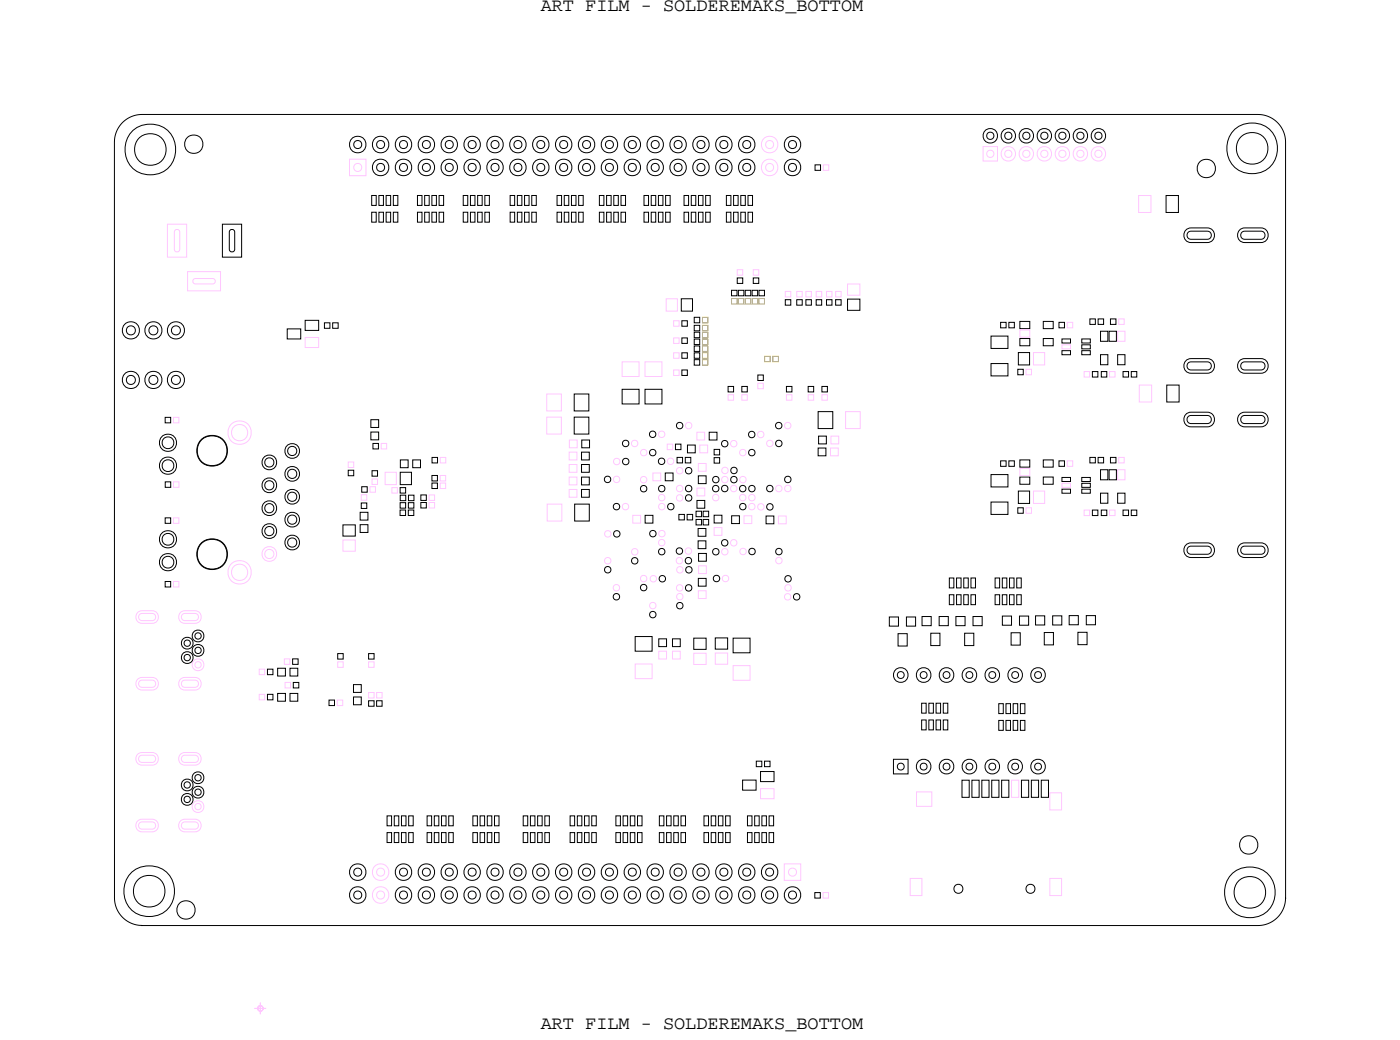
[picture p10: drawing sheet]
<svg xmlns="http://www.w3.org/2000/svg" width="155mm" height="115mm" viewBox="0 0 155 115" stroke-linecap="round" stroke-linejoin="round" font-family="sans-serif">
<defs><g id="words">
<g font-size="2.1">
<text x="60" y="1.2">ART FILM - SOLDEREMAKS_BOTTOM</text>
<text x="60" y="114.2">ART FILM - SOLDEREMAKS_BOTTOM</text>
</g>
</g></defs>
<!-- layer: Board Outline -->
<g fill="none" stroke="#000" stroke-width=".11">
<path d="M13.6 13.6a3.1 3.1 0 0 1 2.2-.9h123.8a3.1 3.1 0 0 1 3.1 3.1v83.9v-.1a3.1 3.1 0 0 1-3.1 3.1h-123.9h.1a3.1 3.1 0 0 1-3.1-3.1v-83.8a3.1 3.1 0 0 1 .9-2.2z"/>
<circle cx="106.4" cy="98.6" r=".5"/>
<circle cx="114.4" cy="98.6" r=".5"/>
</g>
<!-- layer: Nets -->
<g fill="none" stroke="#000" stroke-width=".11">
<path d="M90.5 18.3h.6v.6h-.6zM24.7 24.9h2.1v3.6h-2.1zM25.5 25.5h.3h.2l.1 .3v1.9l-.1 .2-.2 .1-.3-.1v-.2v-1.9zM31.9 36.5h1.5v1.1h-1.5zM33.9 35.5h1.5v1.2h-1.5zM36 35.8h.6v.6h-.6zM36.9 35.8h.6v.6h-.6zM41.3 23.5h.5v1.1h-.5zM41.3 21.7h.5v1.1h-.5zM42.1 23.5h.5v1.1h-.5zM42.1 21.7h.5v1.1h-.5zM42.9 23.5h.5v1.1h-.5z"/>
<path d="M42.9 21.7h.5v1.1h-.5zM43.7 23.5h.5v1.1h-.5zM43.7 21.7h.5v1.1h-.5zM46.3 23.5h.5v1.2h-.5zM46.3 21.7h.5v1.1h-.5zM47.1 23.5h.5v1.2h-.5zM47.1 21.7h.5v1.1h-.5zM47.9 23.5h.5v1.2h-.5zM47.9 21.7h.5v1.1h-.5zM48.7 23.5h.5v1.2h-.5zM48.7 21.7h.5v1.1h-.5zM51.4 23.5h.5v1.1h-.5z"/>
<path d="M51.4 21.7h.5v1.1h-.5zM52.2 23.5h.5v1.1h-.5zM52.2 21.7h.5v1.1h-.5zM53 23.5h.5v1.1h-.5zM53 21.7h.5v1.1h-.5zM53.8 23.5h.5v1.1h-.5zM53.8 21.7h.5v1.1h-.5zM56.6 23.5h.5v1.2h-.5zM56.6 21.7h.5v1.1h-.5zM57.4 23.5h.5v1.2h-.5zM57.4 21.7h.5v1.1h-.5zM58.2 23.5h.5v1.2h-.5z"/>
<path d="M58.2 21.7h.5v1.1h-.5zM59 23.5h.5v1.2h-.5zM59 21.7h.5v1.1h-.5zM61.8 23.5h.5v1.2h-.5zM61.8 21.7h.5v1.1h-.5zM62.6 23.5h.5v1.2h-.5zM62.6 21.7h.5v1.1h-.5zM63.4 23.5h.5v1.2h-.5zM63.4 21.7h.5v1.1h-.5zM64.2 23.5h.5v1.2h-.5zM64.2 21.7h.5v1.1h-.5zM66.5 23.5h.5v1.2h-.5z"/>
<path d="M66.5 21.7h.5v1.1h-.5zM67.3 23.5h.5v1.2h-.5zM67.3 21.7h.5v1.1h-.5zM68.1 23.5h.5v1.2h-.5zM68.1 21.7h.5v1.1h-.5zM68.9 23.5h.5v1.2h-.5zM68.9 21.7h.5v1.1h-.5zM71.5 23.5h.5v1.2h-.5zM71.5 21.7h.5v1.1h-.5zM72.3 23.5h.5v1.2h-.5zM72.3 21.7h.5v1.1h-.5zM73.1 23.5h.5v1.2h-.5z"/>
<path d="M73.1 21.7h.5v1.1h-.5zM73.9 23.5h.5v1.2h-.5zM73.9 21.7h.5v1.1h-.5zM75.6 33.1h1.3v1.4h-1.3zM75.7 35.6h.6v.6h-.6zM75.7 37.5h.6v.6h-.6zM75.7 39.1h.6v.7h-.6zM75.9 23.5h.5v1.2h-.5zM75.9 21.7h.5v1.1h-.5zM76.7 23.5h.5v1.2h-.5zM76.7 21.7h.5v1.1h-.5zM77.1 35.2h.6v.6h-.6z"/>
<path d="M77.1 38.4h.6v.6h-.6zM77.1 36.1h.6v.6h-.6zM77.1 37.6h.6v.6h-.6zM77.1 39.1h.6v.7h-.6zM77.1 36.9h.6v.6h-.6zM77.1 39.9h.6v.6h-.6zM77.5 23.5h.5v1.2h-.5zM77.5 21.7h.5v1.1h-.5zM78.3 23.5h.5v1.2h-.5zM78.3 21.7h.5v1.1h-.5zM80.6 23.5h.5v1.1h-.5zM80.6 21.7h.5v1.1h-.5z"/>
<path d="M81.2 32.2h.6v.6h-.6zM81.4 23.5h.5v1.1h-.5zM81.4 21.7h.5v1.1h-.5zM81.8 30.8h.6v.6h-.6zM82 32.2h.6v.6h-.6zM82.2 21.7h.5v1.1h-.5zM82.2 23.5h.5v1.1h-.5zM82.7 32.2h.6v.6h-.6zM83 21.7h.5v1.1h-.5zM83 23.5h.5v1.1h-.5zM83.5 32.2h.6v.6h-.6zM83.6 30.8h.6v.6h-.6z"/>
<path d="M84.2 32.2h.7v.6h-.7zM87.2 33.3h.6v.6h-.6zM88.4 33.3h.6v.6h-.6zM89.5 33.3h.6v.6h-.6zM90.6 33.3h.6v.6h-.6zM91.7 33.3h.6v.6h-.6zM92.8 33.3h.6v.6h-.6zM94.1 33.2h1.3v1.2h-1.3zM110 37.3h1.9v1.4h-1.9zM111.1 35.8h.6v.6h-.6zM112 35.8h.6v.6h-.6zM113 39.1h1.3v1.4h-1.3z"/>
<path d="M113.2 35.7h1.1v.8h-1.1zM113.2 37.6h1.1v.8h-1.1zM115.8 35.7h1.1v.8h-1.1zM115.8 37.6h1.1v.8h-1.1zM117.5 35.8h.7v.6h-.7zM117.9 37.6h.9v.5h-.9zM117.9 38.9h.9v.5h-.9zM120.1 37.6h.9v.5h-.9zM120.1 38.9h.9v.5h-.9zM120.1 38.3h.9v.4h-.9zM121 35.4h.6v.6h-.6zM121.9 35.4h.6v.6h-.6z"/>
<path d="M122.2 36.8h.8v1.1h-.8zM122.2 39.4h.8v1.1h-.8zM123.1 36.8h.8v1.1h-.8zM123.3 35.4h.6v.6h-.6zM124.1 39.4h.8v1.1h-.8zM129.4 21.7h1.4v1.9h-1.4zM131.8 25.4l.4-.1h1.8a.81 .81 0 0 1 .8 .8 .81 .81 0 0 1-.8 .8h-1.8a.82 .82 0 0 1-.8-.6 .82 .82 0 0 1 .4-.9zM131.8 39.9l.4-.1h1.8a.81 .81 0 0 1 .8 .8 .81 .81 0 0 1-.8 .8h-1.8a.82 .82 0 0 1-.8-.6 .82 .82 0 0 1 .4-.9zM131.9 25.7h.3h1.8h.3l.1 .3v.2l-.1 .3-.3 .1h-1.8l-.3-.1-.1-.3v-.2zM137.7 25.4l.5-.1h1.8a.81 .81 0 0 1 .8 .8 .81 .81 0 0 1-.8 .8h-1.8a.82 .82 0 0 1-.8-.6 .82 .82 0 0 1 .3-.9zM137.7 39.9l.5-.1h1.8a.81 .81 0 0 1 .8 .8 .81 .81 0 0 1-.8 .8h-1.8a.82 .82 0 0 1-.8-.6 .82 .82 0 0 1 .3-.9zM137.9 25.7h.3h1.8h.3l.1 .3v.2l-.1 .3-.3 .1h-1.8l-.3-.1-.2-.3v-.2z"/>
<path d="M18.3 46.3h.6v.6h-.6zM18.3 57.5h.6v.6h-.6zM18.3 53.5h.7v.6h-.7zM38.1 58.2h1.3v1.3h-1.3zM38.7 52.2h.6v.6h-.6zM40 56.8h.8v.9h-.8zM40 58.2h.8v.9h-.8zM40.1 55.8h.6v.6h-.6zM40.2 54h.6v.6h-.6zM41.2 46.6h.8v.8h-.8zM41.2 47.9h.8v.9h-.8zM41.3 52.2h.6v.6h-.6z"/>
<path d="M41.4 49.2h.6v.6h-.6zM44.4 56.6h.6v.6h-.6zM44.4 54.1h.6v.6h-.6zM44.4 55.8h.6v.6h-.6zM44.4 54.9h.6v.6h-.6zM44.4 52.4h1.3v1.4h-1.3zM44.4 51h.9v.9h-.9zM45.3 56.6h.6v.6h-.6zM45.3 55.8h.6v.6h-.6zM45.3 54.9h.7v.6h-.7zM45.8 51h.9v.9h-.9zM46.7 55.8h.6v.6h-.6z"/>
<path d="M46.7 54.9h.6v.6h-.6zM47.9 52.8h.7v.6h-.7zM47.9 53.6h.7v.6h-.7zM48 50.8h.6v.6h-.6zM63.7 43.7h1.7v1.9h-1.7zM63.7 46.3h1.7v1.9h-1.7zM63.8 55.9h1.6v1.9h-1.6zM64.5 50.2h.9v.8h-.9zM64.5 54.3h.9v.9h-.9zM64.5 51.5h.9v.9h-.9zM64.5 52.9h.9v.9h-.9zM64.6 48.8h.8v.9h-.8z"/>
<path d="M67.2 52.9l.2-.1 .3 .1 .1 .3-.1 .2-.3 .1-.2-.1-.1-.2zM68.2 56l.2-.1 .3 .1 .1 .2-.1 .3-.3 .1-.2-.1-.1-.3zM68.2 59l.3-.1 .2 .1 .1 .2-.1 .3-.2 .1-.3-.1-.1-.3zM69.1 43.2h1.8v1.6h-1.8zM69.2 49l.2-.2 .3 .2 .1 .2-.1 .2-.3 .2-.2-.2-.1-.2zM69.2 51l.3-.1 .2 .1 .1 .2-.1 .3-.2 .1-.3-.1-.1-.3zM71.2 54l.2-.1 .3 .1 .1 .2-.1 .3-.3 .1-.2-.1-.1-.3zM71.6 43.2h1.9v1.6h-1.9zM71.6 57.2h.9v.8h-.9zM72.2 47.9l.2-.1 .3 .1 .1 .3-.1 .2-.3 .1-.2-.1-.1-.2zM72.2 50l.3-.1 .2 .1 .1 .2-.1 .3-.2 .1-.3-.1-.1-.3zM72.2 59l.3-.1 .2 .1 .1 .2-.1 .3-.2 .1-.3-.1-.1-.3z"/>
<path d="M73.2 50.9l.2-.1 .3 .1 .1 .3-.1 .2-.3 .1-.2-.1-.1-.2zM73.2 54l.3-.1 .2 .1 .1 .2-.1 .3-.2 .1-.3-.1-.1-.3zM73.8 52.5h.9v.8h-.9zM74.2 56l.3-.1 .2 .1 .1 .2-.1 .3-.2 .1-.3-.1-.1-.3zM75 49.3h.6v.6h-.6zM75.2 50.8h.6v.6h-.6zM75.2 47l.2-.1 .3 .1 .1 .2-.1 .3-.3 .1-.2-.1-.1-.3zM75.4 57.1h.6v.6h-.6zM75.7 41h.6v.7h-.6zM76.1 50.8h.6v.6h-.6zM76.2 52l.2-.1 .3 .1 .1 .2-.1 .3-.3 .1-.2-.1-.1-.3zM76.2 54l.2-.1 .3 .1 .1 .2-.1 .3-.3 .1-.2-.1-.1-.3z"/>
<path d="M76.2 55l.2-.1 .3 .1 .1 .2-.1 .3-.3 .1-.2-.1-.1-.3zM76.3 57.1h.6v.6h-.6zM76.3 49.4h.9v.8h-.9zM77.3 57.6h.6v.6h-.6zM77.3 56.7h.6v.6h-.6zM77.4 55.5h.8v.9h-.8zM77.5 58.6h.9v.9h-.9zM77.5 52.8h.9v.9h-.9zM78 57.6h.7v.6h-.7zM78 56.7h.7v.6h-.7zM78.7 48h.9v.8h-.9zM79.2 54l.2-.1 .3 .1 .1 .2-.1 .3-.3 .1-.2-.1-.1-.3z"/>
<path d="M79.2 53l.3-.1 .2 .1 .1 .2-.1 .3-.2 .1-.3-.1-.1-.3zM79.3 50.8h.6v.6h-.6zM79.3 57.2h.8v.8h-.8zM79.3 49.9h.6v.6h-.6zM80.2 49l.2-.1 .3 .1 .1 .2-.1 .3-.3 .1-.2-.1-.1-.3zM80.2 54l.2-.1 .3 .1 .1 .2-.1 .3-.3 .1-.2-.1-.1-.3zM80.2 60l.2-.1 .3 .1 .1 .2-.1 .3-.3 .1-.2-.1-.1-.3zM80.8 42.9h.6v.6h-.6zM81.2 53l.3-.1 .2 .1 .1 .2-.1 .3-.2 .1-.3-.1-.1-.3zM81.2 52l.3-.2 .2 .2 .1 .2-.1 .2-.2 .2-.3-.2-.1-.2zM81.2 57.2h.9v.9h-.9zM82.2 54l.2-.1 .3 .1 .1 .2-.1 .3-.3 .1-.2-.1-.1-.3z"/>
<path d="M82.2 56l.3-.1 .2 .1 .1 .2-.1 .3-.2 .1-.3-.1-.1-.3zM82.3 42.9h.7v.6h-.7zM83.2 48l.2-.1 .3 .1 .1 .2-.1 .3-.3 .1-.2-.1-.1-.3zM83.2 50l.3-.1 .2 .1 .1 .2-.1 .3-.2 .1-.3-.1-.1-.3zM83.2 54l.3-.1 .2 .1 .1 .2-.1 .3-.2 .1-.3-.1-.1-.3zM84.1 41.6h.6v.6h-.6zM85 57.3h.9v.8h-.9zM85.2 54l.2-.1 .3 .1 .1 .2-.1 .3-.3 .1-.2-.1-.1-.3zM85.2 56l.3-.1 .2 .1 .1 .2-.1 .3-.2 .1-.3-.1-.1-.3zM86.2 47l.2-.1 .3 .1 .1 .2-.1 .3-.3 .1-.2-.1-.1-.3zM86.2 49l.2-.2 .3 .2 .1 .2-.1 .2-.3 .2-.2-.2-.1-.2zM87.2 53l.2-.2 .3 .2 .1 .2-.1 .2-.3 .2-.2-.2-.1-.2z"/>
<path d="M87.3 42.9h.6v.6h-.6zM89.7 42.9h.6v.6h-.6zM90.8 45.7h1.6v1.9h-1.6zM90.8 49.7h.9v.9h-.9zM90.9 48.4h.8v.9h-.8zM91.2 42.9h.6v.6h-.6zM110 52.7h1.9v1.3h-1.9zM110 40.3h1.9v1.4h-1.9zM110 55.7h1.9v1.4h-1.9zM111.1 51.1h.6v.6h-.6zM112 51.1h.6v.6h-.6zM113 41h.6v.6h-.6z"/>
<path d="M113 56.3h.6v.6h-.6zM113 54.5h1.3v1.4h-1.3zM113.2 51h1.1v.8h-1.1zM113.2 52.9h1.1v.8h-1.1zM115.8 51h1.1v.8h-1.1zM115.8 52.9h1.1v.8h-1.1zM117.5 51.1h.7v.6h-.7zM117.9 53h.9v.4h-.9zM117.9 54.3h.9v.4h-.9zM120.1 53h.9v.4h-.9zM120.1 54.3h.9v.4h-.9zM120.1 53.6h.9v.5h-.9z"/>
<path d="M121 50.8h.6v.6h-.6zM121.3 41.2h.6v.6h-.6zM121.3 56.6h.6v.6h-.6zM121.9 50.8h.6v.6h-.6zM122.2 52.1h.8v1.1h-.8zM122.2 54.7h.8v1.1h-.8zM122.2 41.2h.7v.6h-.7zM122.2 56.6h.7v.6h-.7zM123.1 52.1h.8v1.1h-.8zM123.3 50.8h.6v.6h-.6zM124.1 54.7h.8v1.1h-.8zM124.7 41.2h.6v.6h-.6z"/>
<path d="M124.7 56.6h.6v.6h-.6zM125.6 41.2h.6v.6h-.6zM125.6 56.6h.6v.6h-.6zM129.5 42.7h1.4v1.9h-1.4zM131.8 45.9l.4-.2h1.8a.81 .81 0 0 1 .8 .8 .81 .81 0 0 1-.8 .9h-1.8a.82 .82 0 0 1-.8-.6 .82 .82 0 0 1 .4-.9zM131.9 40.2h.3h1.8h.3l.1 .3v.2l-.1 .3-.3 .1h-1.8l-.3-.1-.1-.3v-.2zM131.9 46.2l.3-.1h1.8l.3 .1 .1 .2v.3l-.1 .2-.3 .1h-1.8l-.3-.1-.1-.2v-.3zM137.7 45.9l.5-.2h1.8a.81 .81 0 0 1 .8 .8 .81 .81 0 0 1-.8 .9h-1.8a.82 .82 0 0 1-.8-.6 .82 .82 0 0 1 .3-.9zM137.9 40.2h.3h1.8h.3l.1 .3v.2l-.1 .3-.3 .1h-1.8l-.3-.1-.2-.3v-.2zM137.9 46.2l.3-.1h1.8l.3 .1 .1 .2v.3l-.1 .2-.3 .1h-1.8l-.3-.1-.2-.2v-.3zM18.3 64.5h.6v.6h-.6zM20.5 71.1l.3-.1 .2 .1 .1 .3-.1 .2-.2 .1-.3-.1-.1-.2z"/>
<path d="M20.5 72.7l.3-.1 .2 .1 .1 .3-.1 .2-.2 .1-.3-.1-.1-.2zM21.7 70.3l.3-.1 .2 .1 .1 .3-.1 .2-.2 .1-.3-.1-.1-.2zM21.7 71.9l.3-.1 .2 .1 .1 .3-.1 .2-.2 .1-.3-.1-.1-.2zM29.7 74.2h.6v.7h-.6zM29.7 77h.6v.7h-.6zM30.8 76.9h.9v.9h-.9zM30.8 74.1h.9v.9h-.9zM32.2 76.9h.9v.9h-.9zM32.2 74.1h.9v.9h-.9zM32.5 73.1h.6v.6h-.6zM32.6 75.7h.6v.6h-.6zM36.5 77.7h.6v.6h-.6z"/>
<path d="M37.5 72.5h.6v.6h-.6zM39.2 77.3h.9v.9h-.9zM39.2 76h.9v.8h-.9zM40.9 72.5h.6v.6h-.6zM40.9 77.8h.6v.6h-.6zM41.8 77.8h.6v.6h-.6zM67.2 63l.3-.1 .2 .1 .1 .2-.1 .3-.2 .1-.3-.1-.1-.3zM68.2 66l.2-.1 .3 .1 .1 .2-.1 .3-.3 .1-.2-.1-.1-.3zM70.2 62l.3-.1 .2 .1 .1 .2-.1 .3-.2 .1-.3-.1-.1-.3zM70.5 70.6h1.9v1.7h-1.9zM71.2 65l.2-.2 .3 .2 .1 .2-.1 .2-.3 .2-.2-.2-.1-.2zM72.2 67.9l.3-.1 .2 .1 .1 .3-.1 .2-.2 .1-.3-.1-.1-.2z"/>
<path d="M73.1 70.9h.9v.8h-.9zM73.2 61l.3-.1 .2 .1 .1 .2-.1 .3-.2 .1-.3-.1-.1-.3zM73.3 64l.2-.1 .3 .1 .1 .2-.1 .3-.3 .1-.2-.1-.1-.3zM74.6 70.9h.9v.8h-.9zM75.1 60.9l.3-.1 .3 .1 .1 .2-.1 .3-.3 .1-.3-.1v-.3zM75.2 67l.3-.2 .2 .2 .1 .2-.1 .2-.2 .2-.3-.2-.1-.2zM76.1 62l.3-.1 .3 .1 .1 .2-.1 .3-.3 .1-.3-.1v-.3zM76.2 65l.2-.1 .3 .1 .1 .2-.1 .3-.3 .1-.2-.1-.1-.3zM76.2 63l.3-.1 .2 .1 .1 .2-.1 .3-.2 .1-.3-.1-.1-.3zM77 70.8h1.4v1.2h-1.4zM77.5 60h.9v.9h-.9zM77.5 64.2h.9v.8h-.9z"/>
<path d="M77.5 61.4h.9v.9h-.9zM79.2 61l.3-.1 .2 .1 .1 .2-.1 .3-.2 .1-.3-.1-.1-.3zM79.3 63.9l.2-.1 .3 .1 .1 .3-.1 .2-.3 .1-.2-.1-.1-.2zM79.4 70.8h1.4v1.2h-1.4zM81.4 70.8h1.9v1.6h-1.9zM83.2 60.9l.3-.1 .2 .1 .1 .3-.1 .2-.2 .1-.3-.1-.1-.2zM86.2 61l.3-.2 .2 .2 .1 .2-.1 .2-.2 .2-.3-.2-.1-.2zM87.2 64l.3-.1 .2 .1 .1 .2-.1 .3-.2 .1-.3-.1-.1-.3zM88.2 66l.2-.1 .3 .1 .1 .2-.1 .3-.3 .1-.2-.1-.1-.3zM98.7 68.5h1v1h-1zM99.7 70.3h1v1.4h-1zM99.7 74.6l.3-.1 .3 .1 .1 .3-.1 .3-.3 .1-.3-.1-.1-.3z"/>
<path d="M100.6 68.5h1v1h-1zM102.2 74.6l.3-.1 .3 .1 .1 .3-.1 .3-.3 .1-.3-.1-.1-.3zM102.3 79.9h.5v1.1h-.5zM102.3 78h.5v1.1h-.5zM102.3 68.4h1.1v1h-1.1zM103.1 79.9h.5v1.1h-.5zM103.1 78h.5v1.1h-.5zM103.3 70.3h1v1.3h-1zM103.9 79.9h.5v1.1h-.5zM103.9 78h.5v1.1h-.5zM104.2 68.4h1.1v1h-1.1zM104.7 79.9h.5v1.1h-.5z"/>
<path d="M104.7 78h.5v1.1h-.5zM104.8 74.6l.3-.1 .2 .1 .1 .3-.1 .3-.2 .1-.3-.1-.1-.3zM105.4 66h.5v1.1h-.5zM105.4 64.1h.5v1.1h-.5zM106.1 68.4h1v1h-1zM106.2 66h.5v1.1h-.5zM106.2 64.1h.5v1.1h-.5zM107 66h.5v1.1h-.5zM107 64.1h.5v1.1h-.5zM107.1 70.3h1v1.3h-1zM107.3 74.6l.3-.1 .3 .1 .1 .3-.1 .3-.3 .1-.3-.1-.1-.3zM107.8 66h.5v1.1h-.5z"/>
<path d="M107.8 64.1h.5v1.1h-.5zM108 68.4h1v1h-1zM109.9 74.6l.2-.1 .3 .1 .1 .3-.1 .3-.3 .1-.2-.1-.1-.3zM110.5 66h.5v1.1h-.5zM110.5 64.1h.5v1.1h-.5zM110.9 79.9h.5v1.1h-.5zM110.9 78.1h.5v1.1h-.5zM111.3 66h.5v1.1h-.5zM111.3 64.1h.5v1.1h-.5zM111.3 68.4h1v1h-1zM111.7 79.9h.5v1.1h-.5zM111.7 78.1h.5v1.1h-.5z"/>
<path d="M112.1 64.1h.5v1.1h-.5zM112.1 66h.5v1.1h-.5zM112.2 70.2h1v1.4h-1zM112.4 74.6l.3-.1 .3 .1 .1 .3-.1 .3-.3 .1-.3-.1-.1-.3zM112.5 79.9h.5v1.1h-.5zM112.5 78.1h.5v1.1h-.5zM112.9 64.1h.5v1.1h-.5zM112.9 66h.5v1.1h-.5zM113.2 68.4h1v1h-1zM113.3 79.9h.5v1.1h-.5zM113.3 78.1h.5v1.1h-.5zM114.9 74.6l.3-.1 .3 .1 .1 .3-.1 .3-.3 .1-.3-.1-.1-.3z"/>
<path d="M114.9 68.3h1.1v1h-1.1zM115.9 70.2h1v1.4h-1zM116.8 68.3h1.1v1h-1.1zM118.7 68.3h1v1h-1zM119.6 70.2h1.1v1.3h-1.1zM120.6 68.3h1v1h-1zM131.8 60.4l.4-.2h1.8a.81 .81 0 0 1 .8 .8 .81 .81 0 0 1-.8 .9h-1.8a.82 .82 0 0 1-.8-.6 .82 .82 0 0 1 .4-.9zM131.9 60.7l.3-.1h1.8l.3 .1 .1 .2v.3l-.1 .2-.3 .1h-1.8l-.3-.1-.1-.2v-.3zM137.7 60.4l.5-.2h1.8a.81 .81 0 0 1 .8 .8 .81 .81 0 0 1-.8 .9h-1.8a.82 .82 0 0 1-.8-.6 .82 .82 0 0 1 .3-.9zM137.9 60.7l.3-.1h1.8l.3 .1 .1 .2v.3l-.1 .2-.3 .1h-1.8l-.3-.1-.2-.2v-.3zM20.5 86.9l.3-.2 .2 .2 .1 .2-.1 .2-.2 .1-.3-.1-.1-.2zM20.5 88.5l.3-.2 .2 .2 .1 .2-.1 .2-.2 .1-.3-.1-.1-.2z"/>
<path d="M21.7 86.1l.3-.2 .2 .2 .1 .2-.1 .2-.2 .1-.3-.1-.1-.2zM21.7 87.7l.3-.2 .2 .2 .1 .2-.1 .2-.2 .1-.3-.1-.1-.2zM43 90.5h.5v1.1h-.5zM43 92.4h.5v1.1h-.5zM43.8 90.5h.5v1.1h-.5zM43.8 92.4h.5v1.1h-.5zM44.6 90.5h.5v1.1h-.5zM44.6 92.4h.5v1.1h-.5zM45.4 90.5h.5v1.1h-.5zM45.4 92.4h.5v1.1h-.5zM47.4 90.5h.5v1.1h-.5zM47.4 92.4h.5v1.1h-.5z"/>
<path d="M48.2 90.5h.5v1.1h-.5zM48.2 92.4h.5v1.1h-.5zM49 90.5h.5v1.1h-.5zM49 92.4h.5v1.1h-.5zM49.8 90.5h.5v1.1h-.5zM49.8 92.4h.5v1.1h-.5zM52.5 90.5h.5v1.1h-.5zM52.5 92.4h.5v1.1h-.5zM53.3 90.5h.5v1.1h-.5zM53.3 92.4h.5v1.1h-.5zM54.1 90.5h.5v1.1h-.5zM54.1 92.4h.5v1.1h-.5z"/>
<path d="M54.9 90.5h.5v1.1h-.5zM54.9 92.4h.5v1.1h-.5zM58.1 90.5h.5v1.1h-.5zM58.1 92.4h.5v1.1h-.5zM58.9 90.5h.5v1.1h-.5zM58.9 92.4h.5v1.1h-.5zM59.7 90.5h.5v1.1h-.5zM59.7 92.4h.5v1.1h-.5zM60.5 90.5h.5v1.1h-.5zM60.5 92.4h.5v1.1h-.5zM63.3 90.5h.5v1.1h-.5zM63.3 92.4h.5v1.1h-.5z"/>
<path d="M64.1 90.5h.5v1.1h-.5zM64.1 92.4h.5v1.1h-.5zM64.9 90.5h.5v1.1h-.5zM64.9 92.4h.5v1.1h-.5zM65.7 90.5h.5v1.1h-.5zM65.7 92.4h.5v1.1h-.5zM68.4 90.5h.5v1.1h-.5zM68.4 92.4h.5v1.1h-.5zM69.2 90.5h.5v1.1h-.5zM69.2 92.4h.5v1.1h-.5zM70 90.5h.5v1.1h-.5zM70 92.4h.5v1.1h-.5z"/>
<path d="M70.8 90.5h.5v1.1h-.5zM70.8 92.4h.5v1.1h-.5zM73.2 90.5h.5v1.1h-.5zM73.2 92.4h.5v1.1h-.5zM74 90.5h.5v1.1h-.5zM74 92.4h.5v1.1h-.5zM74.8 90.5h.5v1.1h-.5zM74.8 92.4h.5v1.1h-.5zM75.6 90.5h.5v1.1h-.5zM75.6 92.4h.5v1.1h-.5zM78.1 90.5h.5v1.1h-.5zM78.1 92.4h.5v1.1h-.5z"/>
<path d="M78.9 90.5h.5v1.1h-.5zM78.9 92.4h.5v1.1h-.5zM79.7 90.5h.5v1.1h-.5zM79.7 92.4h.5v1.1h-.5zM80.5 90.5h.5v1.1h-.5zM80.5 92.4h.5v1.1h-.5zM82.4 86.6h1.5v1.1h-1.5zM83 90.5h.5v1.1h-.5zM83 92.4h.5v1.1h-.5zM83.8 90.5h.5v1.1h-.5zM83.8 92.4h.5v1.1h-.5zM83.9 84.5h.7v.6h-.7z"/>
<path d="M84.4 85.6h1.5v1.1h-1.5zM84.6 90.5h.5v1.1h-.5zM84.6 92.4h.5v1.1h-.5zM84.9 84.5h.6v.6h-.6zM85.4 90.5h.5v1.1h-.5zM85.4 92.4h.5v1.1h-.5zM90.4 99h.7v.6h-.7zM99.2 84.2h1.6v1.7h-1.6zM99.7 84.8l.3-.1 .3 .1 .1 .3-.1 .2-.3 .1-.3-.1-.1-.2zM102.2 84.8l.3-.1 .3 .1 .1 .3-.1 .2-.3 .1-.3-.1-.1-.2zM104.8 84.8l.3-.1 .2 .1 .1 .3-.1 .2-.2 .1-.3-.1-.1-.2zM106.8 86.6h.8v1.9h-.8z"/>
<path d="M107.3 84.8l.3-.1 .3 .1 .1 .3-.1 .2-.3 .1-.3-.1-.1-.2zM107.9 86.6h.8v1.9h-.8zM109 86.6h.8v1.9h-.8zM109.9 84.8l.2-.1 .3 .1 .1 .3-.1 .2-.3 .1-.2-.1-.1-.2zM110.1 86.6h.8v1.9h-.8zM111.2 86.6h.8v1.9h-.8zM112.4 84.8l.3-.1 .3 .1 .1 .3-.1 .2-.3 .1-.3-.1-.1-.2zM113.4 86.6h.8v1.9h-.8zM114.5 86.6h.8v1.9h-.8zM114.9 84.8l.3-.1 .3 .1 .1 .3-.1 .2-.3 .1-.3-.1-.1-.2zM115.6 86.6h.8v1.9h-.8z"/>
<circle cx="16.7" cy="16.6" r="2.83"/>
<circle cx="16.7" cy="16.6" r="1.76"/>
<circle cx="21.5" cy="16" r="1.02"/>
<circle cx="39.7" cy="16" r=".92"/>
<circle cx="39.7" cy="16" r=".45"/>
<circle cx="42.2" cy="16" r=".92"/>
<circle cx="42.2" cy="18.6" r=".92"/>
<circle cx="42.2" cy="16" r=".45"/>
<circle cx="42.2" cy="18.6" r=".45"/>
<circle cx="44.8" cy="16" r=".92"/>
<circle cx="44.8" cy="18.6" r=".92"/>
<circle cx="44.8" cy="16" r=".45"/>
<circle cx="44.8" cy="18.6" r=".45"/>
<circle cx="47.3" cy="16" r=".92"/>
<circle cx="47.3" cy="18.6" r=".92"/>
<circle cx="47.3" cy="16" r=".45"/>
<circle cx="47.3" cy="18.6" r=".45"/>
<circle cx="49.9" cy="18.6" r=".92"/>
<circle cx="49.9" cy="16" r=".92"/>
<circle cx="49.9" cy="18.6" r=".45"/>
<circle cx="49.9" cy="16" r=".45"/>
<circle cx="52.4" cy="16" r=".92"/>
<circle cx="52.4" cy="18.6" r=".92"/>
<circle cx="52.4" cy="16" r=".45"/>
<circle cx="52.4" cy="18.6" r=".45"/>
<circle cx="54.9" cy="16" r=".92"/>
<circle cx="54.9" cy="18.6" r=".92"/>
<circle cx="54.9" cy="18.6" r=".45"/>
<circle cx="54.9" cy="16" r=".45"/>
<circle cx="57.5" cy="16" r=".92"/>
<circle cx="57.5" cy="18.6" r=".92"/>
<circle cx="57.5" cy="18.6" r=".45"/>
<circle cx="57.5" cy="16" r=".45"/>
<circle cx="60" cy="16" r=".92"/>
<circle cx="60" cy="18.6" r=".92"/>
<circle cx="60" cy="18.6" r=".45"/>
<circle cx="60" cy="16" r=".45"/>
<circle cx="62.6" cy="16" r=".92"/>
<circle cx="62.6" cy="18.6" r=".92"/>
<circle cx="62.6" cy="18.6" r=".45"/>
<circle cx="62.6" cy="16" r=".45"/>
<circle cx="65.1" cy="16" r=".92"/>
<circle cx="65.1" cy="18.6" r=".92"/>
<circle cx="65.1" cy="18.6" r=".45"/>
<circle cx="65.1" cy="16" r=".45"/>
<circle cx="67.6" cy="16" r=".92"/>
<circle cx="67.6" cy="18.6" r=".92"/>
<circle cx="67.6" cy="16" r=".45"/>
<circle cx="67.6" cy="18.6" r=".45"/>
<circle cx="70.2" cy="18.6" r=".92"/>
<circle cx="70.2" cy="16" r=".92"/>
<circle cx="70.2" cy="16" r=".45"/>
<circle cx="70.2" cy="18.6" r=".45"/>
<circle cx="72.7" cy="16" r=".92"/>
<circle cx="72.7" cy="18.6" r=".92"/>
<circle cx="72.7" cy="16" r=".45"/>
<circle cx="72.7" cy="18.6" r=".45"/>
<circle cx="75.3" cy="16" r=".92"/>
<circle cx="75.3" cy="18.6" r=".92"/>
<circle cx="75.3" cy="16" r=".45"/>
<circle cx="75.3" cy="18.6" r=".45"/>
<circle cx="77.8" cy="16" r=".92"/>
<circle cx="77.8" cy="18.6" r=".92"/>
<circle cx="77.8" cy="18.6" r=".45"/>
<circle cx="77.8" cy="16" r=".45"/>
<circle cx="80.3" cy="16" r=".92"/>
<circle cx="80.3" cy="18.6" r=".92"/>
<circle cx="80.3" cy="18.6" r=".45"/>
<circle cx="80.3" cy="16" r=".45"/>
<circle cx="82.9" cy="16" r=".92"/>
<circle cx="82.9" cy="18.6" r=".92"/>
<circle cx="82.9" cy="16" r=".45"/>
<circle cx="82.9" cy="18.6" r=".45"/>
<circle cx="88" cy="16" r=".92"/>
<circle cx="88" cy="18.6" r=".92"/>
<circle cx="88" cy="16" r=".45"/>
<circle cx="88" cy="18.6" r=".45"/>
<circle cx="109.9" cy="15.1" r=".4"/>
<circle cx="109.9" cy="15.1" r=".81"/>
<circle cx="111.9" cy="15.1" r=".4"/>
<circle cx="111.9" cy="15.1" r=".81"/>
<circle cx="113.9" cy="15.1" r=".4"/>
<circle cx="113.9" cy="15.1" r=".81"/>
<circle cx="115.9" cy="15.1" r=".4"/>
<circle cx="115.9" cy="15.1" r=".81"/>
<circle cx="117.9" cy="15.1" r=".4"/>
<circle cx="117.9" cy="15.1" r=".81"/>
<circle cx="119.9" cy="15.1" r=".4"/>
<circle cx="119.9" cy="15.1" r=".81"/>
<circle cx="121.9" cy="15.1" r=".4"/>
<circle cx="121.9" cy="15.1" r=".81"/>
<circle cx="133.9" cy="18.7" r="1.02"/>
<circle cx="139" cy="16.5" r="2.83"/>
<circle cx="139" cy="16.5" r="1.76"/>
<circle cx="14.5" cy="36.7" r=".96"/>
<circle cx="14.5" cy="36.7" r=".5"/>
<circle cx="17" cy="36.7" r=".96"/>
<circle cx="17" cy="36.7" r=".5"/>
<circle cx="19.5" cy="36.7" r=".96"/>
<circle cx="19.5" cy="36.7" r=".5"/>
<circle cx="14.5" cy="42.2" r=".96"/>
<circle cx="14.5" cy="42.2" r=".5"/>
<circle cx="17" cy="42.2" r=".96"/>
<circle cx="17" cy="42.2" r=".5"/>
<circle cx="18.6" cy="59.8" r=".96"/>
<circle cx="18.6" cy="51.7" r=".96"/>
<circle cx="18.6" cy="49.1" r=".96"/>
<circle cx="18.6" cy="49.1" r=".65"/>
<circle cx="18.6" cy="51.7" r=".65"/>
<circle cx="18.6" cy="59.8" r=".65"/>
<circle cx="19.5" cy="42.2" r=".96"/>
<circle cx="19.5" cy="42.2" r=".5"/>
<circle cx="23.5" cy="50" r="1.71"/>
<circle cx="23.5" cy="50" r="1.66"/>
<circle cx="29.9" cy="53.9" r=".51"/>
<circle cx="29.9" cy="58.9" r=".51"/>
<circle cx="29.9" cy="51.3" r=".51"/>
<circle cx="29.9" cy="56.4" r=".51"/>
<circle cx="29.9" cy="58.9" r=".82"/>
<circle cx="29.9" cy="53.9" r=".82"/>
<circle cx="29.9" cy="51.3" r=".82"/>
<circle cx="29.9" cy="56.4" r=".82"/>
<circle cx="32.4" cy="55.1" r=".51"/>
<circle cx="32.4" cy="57.7" r=".51"/>
<circle cx="32.4" cy="52.6" r=".51"/>
<circle cx="32.4" cy="50" r=".51"/>
<circle cx="32.4" cy="55.1" r=".82"/>
<circle cx="32.4" cy="52.6" r=".82"/>
<circle cx="32.4" cy="50" r=".82"/>
<circle cx="32.4" cy="57.7" r=".82"/>
<circle cx="18.6" cy="62.4" r=".96"/>
<circle cx="18.6" cy="62.4" r=".65"/>
<circle cx="20.8" cy="73" r=".65"/>
<circle cx="20.8" cy="71.4" r=".65"/>
<circle cx="22" cy="72.2" r=".65"/>
<circle cx="22" cy="70.6" r=".65"/>
<circle cx="23.5" cy="61.5" r="1.71"/>
<circle cx="23.5" cy="61.5" r="1.66"/>
<circle cx="32.4" cy="60.2" r=".51"/>
<circle cx="32.4" cy="60.2" r=".82"/>
<circle cx="100" cy="74.9" r=".82"/>
<circle cx="102.5" cy="74.9" r=".82"/>
<circle cx="105.1" cy="74.9" r=".82"/>
<circle cx="107.6" cy="74.9" r=".82"/>
<circle cx="110.1" cy="74.9" r=".82"/>
<circle cx="112.7" cy="74.9" r=".82"/>
<circle cx="115.2" cy="74.9" r=".82"/>
<circle cx="16.6" cy="98.9" r="2.83"/>
<circle cx="16.6" cy="98.9" r="1.76"/>
<circle cx="20.8" cy="88.7" r=".65"/>
<circle cx="20.8" cy="87.1" r=".65"/>
<circle cx="22" cy="86.3" r=".65"/>
<circle cx="22" cy="87.9" r=".65"/>
<circle cx="39.7" cy="99.3" r=".92"/>
<circle cx="39.7" cy="96.8" r=".92"/>
<circle cx="39.7" cy="99.3" r=".45"/>
<circle cx="39.7" cy="96.8" r=".45"/>
<circle cx="44.8" cy="99.3" r=".92"/>
<circle cx="44.8" cy="96.8" r=".92"/>
<circle cx="44.8" cy="96.8" r=".45"/>
<circle cx="44.8" cy="99.3" r=".45"/>
<circle cx="47.3" cy="99.3" r=".92"/>
<circle cx="47.3" cy="96.8" r=".92"/>
<circle cx="47.3" cy="99.3" r=".45"/>
<circle cx="47.3" cy="96.8" r=".45"/>
<circle cx="49.9" cy="99.3" r=".92"/>
<circle cx="49.9" cy="96.8" r=".92"/>
<circle cx="49.9" cy="99.3" r=".45"/>
<circle cx="49.9" cy="96.8" r=".45"/>
<circle cx="52.4" cy="99.3" r=".92"/>
<circle cx="52.4" cy="96.8" r=".92"/>
<circle cx="52.4" cy="99.3" r=".45"/>
<circle cx="52.4" cy="96.8" r=".45"/>
<circle cx="54.9" cy="96.8" r=".92"/>
<circle cx="54.9" cy="99.3" r=".92"/>
<circle cx="54.9" cy="96.8" r=".45"/>
<circle cx="54.9" cy="99.3" r=".45"/>
<circle cx="57.5" cy="99.3" r=".92"/>
<circle cx="57.5" cy="96.8" r=".92"/>
<circle cx="57.5" cy="99.3" r=".45"/>
<circle cx="57.5" cy="96.8" r=".45"/>
<circle cx="60" cy="99.3" r=".92"/>
<circle cx="60" cy="96.8" r=".92"/>
<circle cx="60" cy="96.8" r=".45"/>
<circle cx="60" cy="99.3" r=".45"/>
<circle cx="62.6" cy="96.8" r=".92"/>
<circle cx="62.6" cy="99.3" r=".92"/>
<circle cx="62.6" cy="99.3" r=".45"/>
<circle cx="62.6" cy="96.8" r=".45"/>
<circle cx="65.1" cy="99.3" r=".92"/>
<circle cx="65.1" cy="96.8" r=".92"/>
<circle cx="65.1" cy="96.8" r=".45"/>
<circle cx="65.1" cy="99.3" r=".45"/>
<circle cx="67.6" cy="99.3" r=".92"/>
<circle cx="67.6" cy="96.8" r=".92"/>
<circle cx="67.6" cy="99.3" r=".45"/>
<circle cx="67.6" cy="96.8" r=".45"/>
<circle cx="70.2" cy="99.3" r=".92"/>
<circle cx="70.2" cy="96.8" r=".92"/>
<circle cx="70.2" cy="96.8" r=".45"/>
<circle cx="70.2" cy="99.3" r=".45"/>
<circle cx="72.7" cy="96.8" r=".92"/>
<circle cx="72.7" cy="99.3" r=".92"/>
<circle cx="72.7" cy="99.3" r=".45"/>
<circle cx="72.7" cy="96.8" r=".45"/>
<circle cx="75.3" cy="99.3" r=".92"/>
<circle cx="75.3" cy="96.8" r=".92"/>
<circle cx="75.3" cy="99.3" r=".45"/>
<circle cx="75.3" cy="96.8" r=".45"/>
<circle cx="77.8" cy="99.3" r=".92"/>
<circle cx="77.8" cy="96.8" r=".92"/>
<circle cx="77.8" cy="99.3" r=".45"/>
<circle cx="77.8" cy="96.8" r=".45"/>
<circle cx="80.3" cy="99.3" r=".92"/>
<circle cx="80.3" cy="96.8" r=".92"/>
<circle cx="80.3" cy="99.3" r=".45"/>
<circle cx="80.3" cy="96.8" r=".45"/>
<circle cx="82.9" cy="96.8" r=".92"/>
<circle cx="82.9" cy="99.3" r=".92"/>
<circle cx="82.9" cy="99.3" r=".45"/>
<circle cx="82.9" cy="96.8" r=".45"/>
<circle cx="85.4" cy="96.8" r=".92"/>
<circle cx="85.4" cy="99.3" r=".92"/>
<circle cx="85.4" cy="99.3" r=".45"/>
<circle cx="85.4" cy="96.8" r=".45"/>
<circle cx="88" cy="99.3" r=".92"/>
<circle cx="88" cy="99.3" r=".45"/>
<circle cx="102.5" cy="85.1" r=".82"/>
<circle cx="105.1" cy="85.1" r=".82"/>
<circle cx="107.6" cy="85.1" r=".82"/>
<circle cx="110.1" cy="85.1" r=".82"/>
<circle cx="112.7" cy="85.1" r=".82"/>
<circle cx="115.2" cy="85.1" r=".82"/>
<circle cx="138.6" cy="93.8" r="1.02"/>
<circle cx="138.7" cy="99" r="2.83"/>
<circle cx="138.7" cy="99" r="1.76"/>
<circle cx="20.6" cy="101" r="1.02"/>
</g>
<g fill="none" stroke="#ffc6ff" stroke-width=".11">
<path d="M38.8 17.7h1.8v1.8h-1.8zM91.4 18.3h.6v.6h-.6zM109.1 16.3h1.6v1.6h-1.6zM18.6 24.9h2.1v3.6h-2.1zM19.4 25.5h.3h.2l.1 .3v1.9l-.1 .2-.2 .1-.3-.1v-.2v-1.9zM20.8 30.1h3.7v2.2h-3.7zM21.5 31l.2-.1h1.9l.2 .1 .1 .2-.1 .2-.2 .1h-1.9l-.2-.1-.1-.2zM33.9 37.4h1.5v1.2h-1.5zM73.9 33.1h1.3v1.4h-1.3zM74.8 35.6h.6v.6h-.6zM74.8 37.5h.6v.6h-.6zM74.8 39.1h.6v.7h-.6z"/>
<path d="M81.8 29.9h.6v.6h-.6zM83.6 29.9h.6v.6h-.6zM87.2 32.3h.6v.6h-.6zM88.4 32.3h.6v.6h-.6zM89.5 32.3h.6v.6h-.6zM90.6 32.3h.6v.6h-.6zM91.7 32.3h.6v.6h-.6zM92.8 32.3h.6v.6h-.6zM94.1 31.5h1.3v1.3h-1.3zM113.2 36.6h1.1v.8h-1.1zM114.7 39.1h1.3v1.4h-1.3zM117.9 38.3h.9v.4h-.9z"/>
<path d="M118.5 35.8h.6v.6h-.6zM124.1 36.8h.8v1.1h-.8zM124.2 35.4h.6v.6h-.6zM126.4 21.7h1.4v1.9h-1.4zM19.2 46.3h.7v.6h-.7zM19.2 57.5h.7v.6h-.7zM19.3 53.5h.6v.6h-.6zM38.1 59.9h1.3v1.3h-1.3zM38.7 51.3h.6v.6h-.6zM40.1 54.9h.6v.6h-.6zM41.1 54h.6v.6h-.6zM41.3 53.1h.6v.6h-.6z"/>
<path d="M42.3 49.2h.6v.6h-.6zM42.8 52.4h1.2v1.4h-1.2zM43.5 54.1h.6v.6h-.6zM47.6 54.9h.6v.6h-.6zM47.6 55.8h.6v.6h-.6zM48.9 53.6h.6v.6h-.6zM48.9 52.8h.6v.6h-.6zM48.9 50.8h.6v.6h-.6zM60.7 43.7h1.6v1.9h-1.6zM60.7 46.3h1.6v1.9h-1.6zM60.7 55.9h1.7v1.9h-1.7zM63.2 50.2h.8v.8h-.8z"/>
<path d="M63.2 54.3h.8v.9h-.8zM63.2 51.5h.8v.9h-.8zM63.2 52.9h.8v.9h-.8zM63.2 48.8h.9v.9h-.9zM67.2 59l.3-.1 .2 .1 .1 .2-.1 .3-.2 .1-.3-.1-.1-.3zM68.2 52.9l.2-.1 .3 .1 .1 .3-.1 .2-.3 .1-.2-.1-.1-.2zM68.2 51l.3-.1 .2 .1 .1 .2-.1 .3-.2 .1-.3-.1-.1-.3zM69.1 40.1h1.8v1.7h-1.8zM69.2 56l.2-.1 .3 .1 .1 .2-.1 .3-.3 .1-.2-.1-.1-.3zM70.2 49l.2-.2 .3 .2 .1 .2-.1 .2-.3 .2-.2-.2-.1-.2zM70.2 57.2h.9v.8h-.9zM71.2 53l.2-.1 .3 .1 .1 .2-.1 .3-.3 .1-.2-.1-.1-.3z"/>
<path d="M71.2 50l.3-.1 .2 .1 .1 .2-.1 .3-.2 .1-.3-.1-.1-.3zM71.6 40.1h1.9v1.7h-1.9zM72.5 52.5h.8v.8h-.8zM73.2 47.9l.2-.1 .3 .1 .1 .3-.1 .2-.3 .1-.2-.1-.1-.2zM73.2 55l.3-.1 .2 .1 .1 .2-.1 .3-.2 .1-.3-.1-.1-.3zM73.2 60l.3-.1 .2 .1 .1 .2-.1 .3-.2 .1-.3-.1-.1-.3zM73.2 56l.3-.1 .2 .1 .1 .2-.1 .3-.2 .1-.3-.1-.1-.3zM73.2 59l.3-.1 .2 .1 .1 .2-.1 .3-.2 .1-.3-.1-.1-.3zM74.1 49.3h.6v.6h-.6zM74.2 50.9l.2-.1 .3 .1 .1 .3-.1 .2-.3 .1-.2-.1-.1-.2zM74.8 41h.6v.7h-.6zM75.2 52l.2-.1 .3 .1 .1 .2-.1 .3-.3 .1-.2-.1-.1-.3z"/>
<path d="M75.2 54l.2-.1 .3 .1 .1 .2-.1 .3-.3 .1-.2-.1-.1-.3zM75.2 55l.2-.1 .3 .1 .1 .2-.1 .3-.3 .1-.2-.1-.1-.3zM76.2 47l.2-.1 .3 .1 .1 .2-.1 .3-.3 .1-.2-.1-.1-.3zM77.4 48h.8v.8h-.8zM77.4 54.2h.8v.8h-.8zM77.5 51.4h.9v.9h-.9zM77.7 49.4h.8v.8h-.8zM79.2 55l.2-.1 .3 .1 .1 .2-.1 .3-.3 .1-.2-.1-.1-.3zM79.3 58.5h.8v.9h-.8zM80.2 53l.3-.1 .2 .1 .1 .2-.1 .3-.2 .1-.3-.1-.1-.3zM80.2 52l.3-.2 .2 .2 .1 .2-.1 .2-.2 .2-.3-.2-.1-.2zM80.8 43.8h.6v.6h-.6z"/>
<path d="M81.2 49l.2-.1 .3 .1 .1 .2-.1 .3-.3 .1-.2-.1-.1-.3zM81.2 54l.2-.1 .3 .1 .1 .2-.1 .3-.3 .1-.2-.1-.1-.3zM81.2 60l.2-.1 .3 .1 .1 .2-.1 .3-.3 .1-.2-.1-.1-.3zM82.2 55l.2-.1 .3 .1 .1 .2-.1 .3-.3 .1-.2-.1-.1-.3zM82.2 50l.3-.1 .2 .1 .1 .2-.1 .3-.2 .1-.3-.1-.1-.3zM82.2 53l.3-.1 .2 .1 .1 .2-.1 .3-.2 .1-.3-.1-.1-.3zM82.3 43.8h.7v.6h-.7zM82.6 57.2h.8v.9h-.8zM83.2 56l.3-.1 .2 .1 .1 .2-.1 .3-.2 .1-.3-.1-.1-.3zM83.2 55l.3-.1 .2 .1 .1 .2-.1 .3-.2 .1-.3-.1-.1-.3zM84.1 42.5h.6v.6h-.6zM84.2 48l.2-.1 .3 .1 .1 .2-.1 .3-.3 .1-.2-.1-.1-.3z"/>
<path d="M84.2 56l.3-.1 .2 .1 .1 .2-.1 .3-.2 .1-.3-.1-.1-.3zM85.2 49l.2-.2 .3 .2 .1 .2-.1 .2-.3 .2-.2-.2-.1-.2zM86.2 54l.2-.1 .3 .1 .1 .2-.1 .3-.3 .1-.2-.1-.1-.3zM86.4 57.3h.9v.8h-.9zM87.2 47l.2-.1 .3 .1 .1 .2-.1 .3-.3 .1-.2-.1-.1-.3zM87.2 54l.2-.2 .3 .2 .1 .2-.1 .2-.3 .2-.2-.2-.1-.2zM87.3 43.8h.6v.6h-.6zM89.7 43.8h.6v.6h-.6zM91.2 43.8h.6v.6h-.6zM92.2 49.7h.8v.9h-.8zM92.2 48.4h.9v.9h-.9zM93.9 45.7h1.6v1.9h-1.6z"/>
<path d="M113.2 52h1.1v.8h-1.1zM113.9 41h.6v.6h-.6zM113.9 56.3h.6v.6h-.6zM114.7 54.5h1.3v1.4h-1.3zM117.9 53.6h.9v.5h-.9zM118.5 51.1h.6v.6h-.6zM120.3 41.2h.6v.6h-.6zM120.3 56.6h.6v.6h-.6zM123.2 41.2h.6v.6h-.6zM123.2 56.6h.6v.6h-.6zM124.1 52.1h.8v1.1h-.8zM124.2 50.8h.6v.6h-.6z"/>
<path d="M126.5 42.7h1.3v1.9h-1.3zM15.4 67.9l.4-.1h1.1a.7 .7 0 0 1 .7 .7 .7 .7 0 0 1-.7 .7h-1.1a.7 .7 0 0 1-.7-.5 .7 .7 0 0 1 .3-.8zM15.4 75.3l.4-.1h1.1a.7 .7 0 0 1 .7 .7 .7 .7 0 0 1-.7 .7h-1.1a.7 .7 0 0 1-.7-.5 .7 .7 0 0 1 .3-.8zM15.5 68.1h.3h1.1h.2l.2 .2v.3l-.2 .2-.2 .1h-1.1l-.3-.1-.1-.2v-.3zM15.5 75.5h.3h1.1h.2l.2 .2v.3l-.2 .2-.2 .1h-1.1l-.3-.1-.1-.2v-.3zM19.2 64.5h.7v.6h-.7zM20.1 67.9l.4-.1h1.1a.7 .7 0 0 1 .7 .7 .7 .7 0 0 1-.7 .7h-1.1a.7 .7 0 0 1-.6-.5 .7 .7 0 0 1 .2-.8zM20.1 75.3l.4-.1h1.1a.7 .7 0 0 1 .7 .7 .7 .7 0 0 1-.7 .7h-1.1a.7 .7 0 0 1-.6-.5 .7 .7 0 0 1 .2-.8zM20.3 68.1h.2h1.1h.3l.1 .2v.3l-.1 .2-.3 .1h-1.1l-.2-.1-.2-.2v-.3zM20.3 75.5h.2h1.1h.3l.1 .2v.3l-.1 .2-.3 .1h-1.1l-.2-.1-.2-.2v-.3zM21.7 73.5l.3-.1 .2 .1 .1 .3-.1 .2-.2 .1-.3-.1-.1-.2zM28.8 74.2h.6v.7h-.6z"/>
<path d="M28.8 77h.6v.7h-.6zM31.6 73.1h.6v.6h-.6zM31.6 75.7h.7v.6h-.7zM37.4 77.7h.6v.6h-.6zM37.5 73.4h.6v.6h-.6zM40.9 73.4h.6v.6h-.6zM40.9 76.8h.6v.6h-.6zM41.8 76.8h.6v.6h-.6zM67.2 62l.3-.1 .2 .1 .1 .2-.1 .3-.2 .1-.3-.1-.1-.3zM68.2 65l.2-.1 .3 .1 .1 .2-.1 .3-.3 .1-.2-.1-.1-.3zM70.2 61l.3-.1 .2 .1 .1 .2-.1 .3-.2 .1-.3-.1-.1-.3zM70.5 73.7h1.9v1.6h-1.9z"/>
<path d="M71.2 64l.2-.2 .3 .2 .1 .2-.1 .2-.3 .2-.2-.2-.1-.2zM72.2 66.9l.3-.1 .2 .1 .1 .3-.1 .2-.2 .1-.3-.1-.1-.2zM72.3 64l.2-.1 .3 .1 .1 .2-.1 .3-.3 .1-.2-.1-.1-.3zM73.1 72.3h.9v.8h-.9zM74.6 72.3h.9v.8h-.9zM75.1 62l.3-.1 .3 .1 .1 .2-.1 .3-.3 .1-.3-.1v-.3zM75.2 65l.2-.1 .3 .1 .1 .2-.1 .3-.3 .1-.2-.1-.1-.3zM75.2 66l.3-.2 .2 .2 .1 .2-.1 .2-.2 .2-.3-.2-.1-.2zM75.2 63l.3-.1 .2 .1 .1 .2-.1 .3-.2 .1-.3-.1-.1-.3zM76.1 60.9l.3-.1 .3 .1 .1 .2-.1 .3-.3 .1-.3-.1v-.3zM77 72.5h1.4v1.2h-1.4zM77.5 65.5h.9v.9h-.9z"/>
<path d="M77.5 62.8h.9v.8h-.9zM79.4 72.5h1.4v1.2h-1.4zM80.2 61l.3-.1 .2 .1 .1 .2-.1 .3-.2 .1-.3-.1-.1-.3zM80.3 63.9l.2-.1 .3 .1 .1 .3-.1 .2-.3 .1-.2-.1-.1-.2zM81.4 73.9h1.9v1.6h-1.9zM82.2 60.9l.3-.1 .2 .1 .1 .3-.1 .2-.2 .1-.3-.1-.1-.2zM86.2 62l.3-.2 .2 .2 .1 .2-.1 .2-.2 .2-.3-.2-.1-.2zM87.2 66l.2-.1 .3 .1 .1 .2-.1 .3-.3 .1-.2-.1-.1-.3zM87.2 65l.3-.1 .2 .1 .1 .2-.1 .3-.2 .1-.3-.1-.1-.3zM15.4 83.6l.4-.1h1.1a.7 .7 0 0 1 .7 .7 .7 .7 0 0 1-.7 .7h-1.1a.7 .7 0 0 1-.7-.5 .7 .7 0 0 1 .3-.8zM15.4 91l.4-.1h1.1a.7 .7 0 0 1 .7 .7 .7 .7 0 0 1-.7 .7h-1.1a.7 .7 0 0 1-.7-.5 .7 .7 0 0 1 .3-.8zM15.5 83.9l.3-.1h1.1l.2 .1 .2 .2v.2l-.2 .2-.2 .1h-1.1l-.3-.1-.1-.2v-.2z"/>
<path d="M15.5 91.3l.3-.1h1.1l.2 .1 .2 .2v.2l-.2 .2-.2 .1h-1.1l-.3-.1-.1-.2v-.2zM20.1 83.6l.4-.1h1.1a.7 .7 0 0 1 .7 .7 .7 .7 0 0 1-.7 .7h-1.1a.7 .7 0 0 1-.7-.5 .7 .7 0 0 1 .3-.8zM20.1 91l.4-.1h1.1a.7 .7 0 0 1 .7 .7 .7 .7 0 0 1-.7 .7h-1.1a.7 .7 0 0 1-.7-.5 .7 .7 0 0 1 .3-.8zM20.3 83.9l.2-.1h1.1l.3 .1 .1 .2v.2l-.1 .2-.3 .1h-1.1l-.2-.1-.2-.2v-.2zM20.3 91.3l.2-.1h1.1l.3 .1 .1 .2v.2l-.1 .2-.3 .1h-1.1l-.2-.1-.2-.2v-.2zM21.7 89.3l.3-.2 .2 .2 .1 .2-.1 .2-.2 .1-.3-.1-.1-.2zM84.4 87.5h1.5v1.1h-1.5zM87.1 95.9h1.8v1.8h-1.8zM91.4 99h.6v.6h-.6zM101 97.5h1.3v1.9h-1.3zM101.7 87.9h1.7v1.6h-1.7zM112.3 86.6h.8v1.9h-.8z"/>
<path d="M116.5 88h1.3v1.9h-1.3zM116.5 97.5h1.3v1.9h-1.3z"/>
<circle cx="39.7" cy="18.6" r=".45"/>
<circle cx="85.4" cy="16" r=".92"/>
<circle cx="85.4" cy="18.6" r=".92"/>
<circle cx="85.4" cy="16" r=".45"/>
<circle cx="85.4" cy="18.6" r=".45"/>
<circle cx="109.9" cy="17.1" r=".4"/>
<circle cx="111.9" cy="17.1" r=".4"/>
<circle cx="111.9" cy="17.1" r=".81"/>
<circle cx="113.9" cy="17.1" r=".4"/>
<circle cx="113.9" cy="17.1" r=".81"/>
<circle cx="115.9" cy="17.1" r=".4"/>
<circle cx="115.9" cy="17.1" r=".81"/>
<circle cx="117.9" cy="17.1" r=".4"/>
<circle cx="117.9" cy="17.1" r=".81"/>
<circle cx="119.9" cy="17.1" r=".4"/>
<circle cx="119.9" cy="17.1" r=".81"/>
<circle cx="121.9" cy="17.1" r=".4"/>
<circle cx="121.9" cy="17.1" r=".81"/>
<circle cx="26.6" cy="48" r="1.31"/>
<circle cx="26.6" cy="48" r=".91"/>
<circle cx="22" cy="73.8" r=".65"/>
<circle cx="26.6" cy="63.5" r="1.31"/>
<circle cx="26.6" cy="63.5" r=".91"/>
<circle cx="29.9" cy="61.5" r=".51"/>
<circle cx="29.9" cy="61.5" r=".82"/>
<circle cx="22" cy="89.5" r=".65"/>
<circle cx="42.2" cy="96.8" r=".92"/>
<circle cx="42.2" cy="99.3" r=".92"/>
<circle cx="42.2" cy="96.8" r=".45"/>
<circle cx="42.2" cy="99.3" r=".45"/>
<circle cx="88" cy="96.8" r=".45"/>
</g>
<g fill="none" stroke="#eabe00" stroke-width=".11">
<path d="M78 36.9h.6v.6h-.6zM78 36.1h.6v.6h-.6zM78 38.4h.6v.6h-.6zM78 35.2h.6v.6h-.6zM78 39.9h.6v.6h-.6zM78 39.1h.6v.7h-.6zM78 37.6h.6v.6h-.6zM81.2 33.1h.6v.6h-.6zM82 33.1h.6v.6h-.6zM82.7 33.1h.6v.6h-.6zM83.5 33.1h.6v.6h-.6zM84.2 33.1h.7v.6h-.7z"/>
<path d="M84.9 39.5h.6v.6h-.6zM85.8 39.5h.6v.6h-.6z"/>
</g>
<!-- layer: Drawing Origin -->
<path d="M28.3 111.9h1.2M28.7 111.7l.2-.1 .2 .1 .1 .2-.1 .2-.2 .1-.2-.1-.1-.2zM28.9 111.3v1.2" fill="none" stroke="#ff79cb" stroke-width=".11"/>
<use href="#words"/>
</svg>
